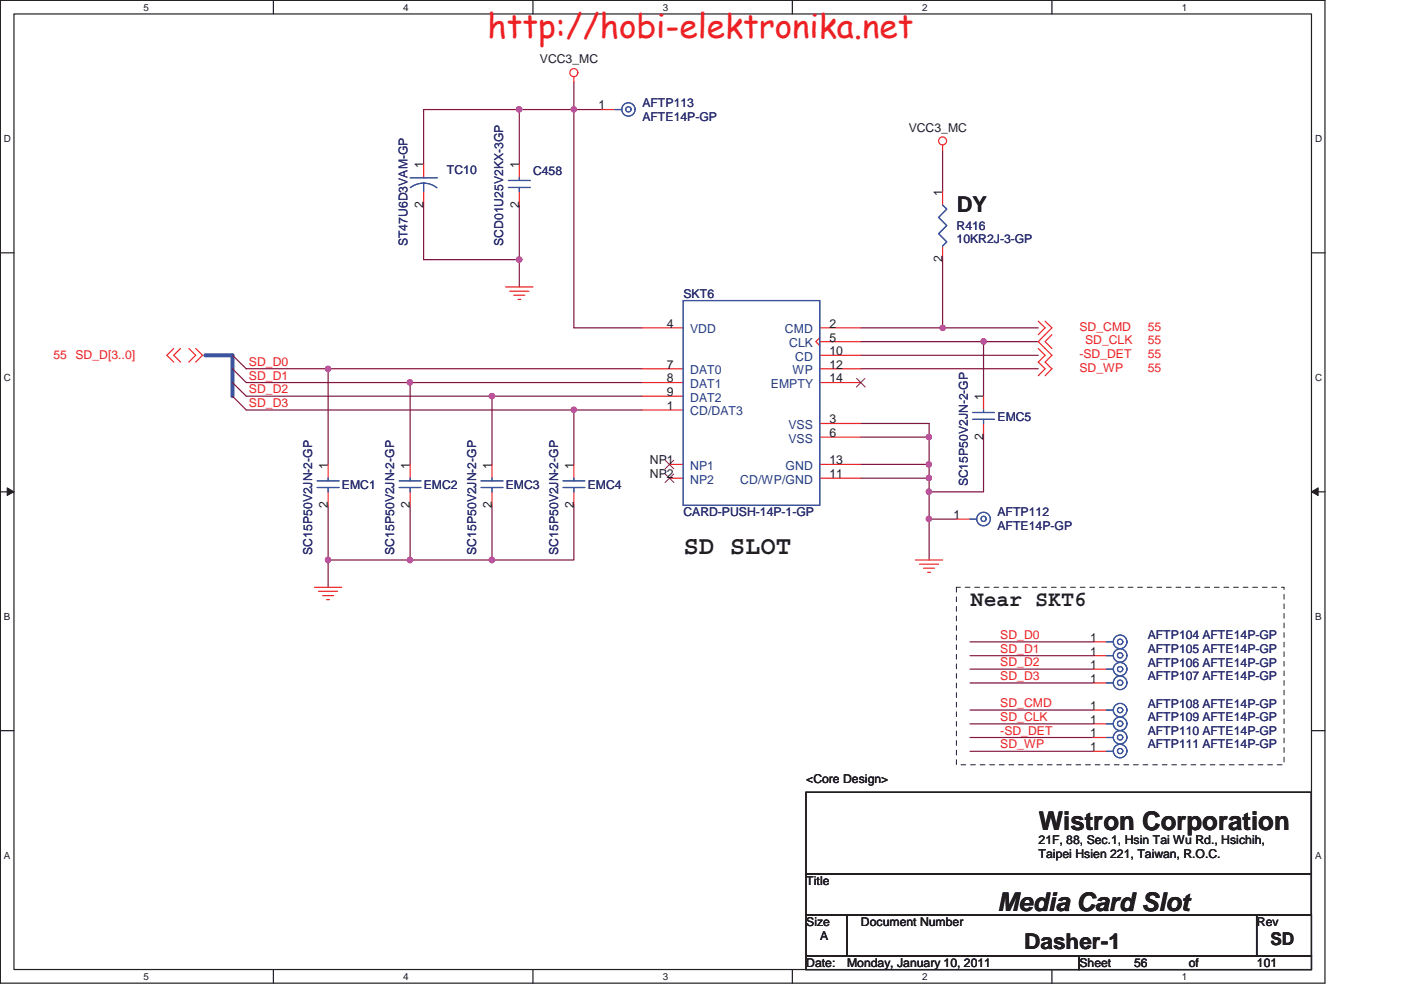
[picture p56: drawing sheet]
<svg xmlns="http://www.w3.org/2000/svg" width="297mm" height="210mm" viewBox="0 0 297 210" stroke-linecap="round" stroke-linejoin="round" font-family="sans-serif">
<defs><g id="words">
<text font-size="7.1" fill="#ed2024" x="103.3" y="8.1">http://hobi-elektronika.net</text>
<g font-size="5.5" fill="#231f20">
<text x="144.9" y="117.5">SD SLOT</text>
<text x="220.2" y="176">Wistron Corporation</text>
<text x="211.5" y="193.3">Media Card Slot</text>
</g>
<g font-size="4.6" fill="#231f20">
<text x="202.9" y="44.9">DY</text>
<text x="205.7" y="128.4">Near SKT6</text>
<text x="217.2" y="201.3">Dasher-1</text>
</g>
<text font-size="3.7" fill="#231f20" x="269.3" y="200.5">SD</text>
<g font-size="2.6" fill="#231f20">
<text x="114.5" y="13.4">VCC3_MC</text>
<text x="126.9" y="23.2">1</text>
<text x="192.7" y="27.9">VCC3_MC</text>
<text x="89.8" y="35.7" transform="rotate(-90 89.8 35.7)">1</text>
<text x="110.1" y="35.7" transform="rotate(-90 110.1 35.7)">1</text>
<text x="199.8" y="41.5" transform="rotate(-90 199.8 41.5)">1</text>
<text x="89.8" y="44.1" transform="rotate(-90 89.8 44.1)">2</text>
<text x="110.1" y="44.1" transform="rotate(-90 110.1 44.1)">2</text>
<text x="199.8" y="55.7" transform="rotate(-90 199.8 55.7)">2</text>
<text x="141.4" y="69.5">4</text>
<text x="175.8" y="69.5">2</text>
<text x="175.8" y="75.3">10</text>
<text x="175.9" y="72.4">5</text>
<text x="141.4" y="78.2">7</text>
<text x="141.4" y="81.1">8</text>
<text x="141.4" y="84">9</text>
<text x="175.8" y="78.2">12</text>
<text x="175.8" y="81.1">14</text>
<text x="141.4" y="86.9">1</text>
<text x="175.8" y="89.8">3</text>
<text x="208.5" y="84.9" transform="rotate(-90 208.5 84.9)">1</text>
<text x="175.8" y="92.6">6</text>
<text x="208.5" y="93.3" transform="rotate(-90 208.5 93.3)">2</text>
<text x="69.5" y="99.4" transform="rotate(-90 69.5 99.4)">1</text>
<text x="86.9" y="99.4" transform="rotate(-90 86.9 99.4)">1</text>
<text x="104.3" y="99.4" transform="rotate(-90 104.3 99.4)">1</text>
<text x="121.6" y="99.4" transform="rotate(-90 121.6 99.4)">1</text>
<text x="137.8" y="98.5">NP1</text>
<text x="137.8" y="101.4">NP2</text>
<text x="175.9" y="98.5">13</text>
<text x="175.9" y="101.4">11</text>
<text x="69.5" y="107.8" transform="rotate(-90 69.5 107.8)">2</text>
<text x="86.9" y="107.8" transform="rotate(-90 86.9 107.8)">2</text>
<text x="104.3" y="107.8" transform="rotate(-90 104.3 107.8)">2</text>
<text x="121.6" y="107.8" transform="rotate(-90 121.6 107.8)">2</text>
<text x="202.2" y="110.1">1</text>
<text x="231.1" y="136.1">1</text>
<text x="231.1" y="139">1</text>
<text x="231.1" y="141.9">1</text>
<text x="231.1" y="144.8">1</text>
<text x="231.1" y="153.5">1</text>
<text x="231.1" y="150.6">1</text>
<text x="231.1" y="159.3">1</text>
<text x="231.1" y="156.4">1</text>
<text x="170.9" y="166">&lt;Core Design&gt;</text>
<text x="220.2" y="179">21F, 88, Sec.1, Hsin Tai Wu Rd., Hsichih,</text>
<text x="220.2" y="182">Taipei Hsien 221, Taiwan, R.O.C.</text>
<text x="170.9" y="187.7">Title</text>
<text x="170.9" y="196.4">Size</text>
<text x="182.5" y="196.4">Document Number</text>
<text x="266.5" y="196.4">Rev</text>
<text x="173.9" y="199.3">A</text>
<text x="170.9" y="205.1">Date:</text>
<text x="179.6" y="205.1">Monday, January 10, 2011</text>
<text x="228.9" y="205.1">Sheet</text>
<text x="240.5" y="205.1">56</text>
<text x="252" y="205.1">of</text>
<text x="266.5" y="205.1">101</text>
</g>
<g font-size="2.6" fill="#2d2d72">
<text x="136.2" y="22.6">AFTP113</text>
<text x="136.2" y="25.6">AFTE14P-GP</text>
<text x="94.8" y="36.9">TC10</text>
<text x="113" y="37.1">C458</text>
<text x="86.4" y="52.2" transform="rotate(-90 86.4 52.2)">ST47U6D3VAM-GP</text>
<text x="106.7" y="52.2" transform="rotate(-90 106.7 52.2)">SCD01U25V2KX-3GP</text>
<text x="202.8" y="48.7">R416</text>
<text x="202.8" y="51.6">10KR2J-3-GP</text>
<text x="144.9" y="63.2">SKT6</text>
<text x="211.5" y="89.3">EMC5</text>
<text x="72.5" y="103.8">EMC1</text>
<text x="89.8" y="103.8">EMC2</text>
<text x="107.2" y="103.8">EMC3</text>
<text x="124.6" y="103.8">EMC4</text>
<text x="205.2" y="103.2" transform="rotate(-90 205.2 103.2)">SC15P50V2JN-2-GP</text>
<text x="144.9" y="109.5">CARD-PUSH-14P-1-GP</text>
<text x="211.5" y="109.5">AFTP112</text>
<text x="211.5" y="112.4">AFTE14P-GP</text>
<text x="66.2" y="117.7" transform="rotate(-90 66.2 117.7)">SC15P50V2JN-2-GP</text>
<text x="83.6" y="117.7" transform="rotate(-90 83.6 117.7)">SC15P50V2JN-2-GP</text>
<text x="100.9" y="117.7" transform="rotate(-90 100.9 117.7)">SC15P50V2JN-2-GP</text>
<text x="118.3" y="117.7" transform="rotate(-90 118.3 117.7)">SC15P50V2JN-2-GP</text>
<text x="243.3" y="135.6">AFTP104 AFTE14P-GP</text>
<text x="243.3" y="138.5">AFTP105 AFTE14P-GP</text>
<text x="243.3" y="141.4">AFTP106 AFTE14P-GP</text>
<text x="243.3" y="144.3">AFTP107 AFTE14P-GP</text>
<text x="243.3" y="152.9">AFTP109 AFTE14P-GP</text>
<text x="243.3" y="155.9">AFTP110 AFTE14P-GP</text>
<text x="243.3" y="150.1">AFTP108 AFTE14P-GP</text>
<text x="243.3" y="158.8">AFTP111 AFTE14P-GP</text>
</g>
<g font-size="2.6" fill="#1d437e">
<text x="146.3" y="70.7">VDD</text>
<text x="166.4" y="70.7">CMD</text>
<text x="167.3" y="73.7">CLK</text>
<text x="168.6" y="76.5">CD</text>
<text x="146.3" y="79.4">DAT0</text>
<text x="146.3" y="82.3">DAT1</text>
<text x="163.4" y="82.3">EMPTY</text>
<text x="168" y="79.4">WP</text>
<text x="146.3" y="88.1">CD/DAT3</text>
<text x="146.3" y="85.2">DAT2</text>
<text x="167.2" y="91">VSS</text>
<text x="167.2" y="93.9">VSS</text>
<text x="146.3" y="99.7">NP1</text>
<text x="166.5" y="99.7">GND</text>
<text x="146.3" y="102.6">NP2</text>
<text x="156.9" y="102.6">CD/WP/GND</text>
</g>
<g font-size="2.6" fill="#ec2426">
<text x="228.9" y="70.1">SD_CMD</text>
<text x="243.3" y="70.1">55</text>
<text x="11.3" y="76.2">55 SD_D[3..0]</text>
<text x="52.8" y="77.6">SD_D0</text>
<text x="228.9" y="76">-SD_DET</text>
<text x="230.1" y="73.1">SD_CLK</text>
<text x="243.3" y="76">55</text>
<text x="243.4" y="73.1">55</text>
<text x="52.8" y="80.5">SD_D1</text>
<text x="52.8" y="83.4">SD_D2</text>
<text x="228.9" y="78.8">SD_WP</text>
<text x="243.3" y="78.8">55</text>
<text x="52.8" y="86.4">SD_D3</text>
<text x="212.1" y="135.5">SD_D0</text>
<text x="212.1" y="138.5">SD_D1</text>
<text x="212.1" y="141.4">SD_D2</text>
<text x="212.1" y="144.3">SD_D3</text>
<text x="212.1" y="150">SD_CMD</text>
<text x="212.1" y="152.9">SD_CLK</text>
<text x="212.1" y="155.8">-SD_DET</text>
<text x="212.1" y="158.8">SD_WP</text>
</g>
<g font-size="2.1" fill="#231f20">
<text x="30.4" y="2.3">5</text>
<text x="85.5" y="2.3">4</text>
<text x="140.5" y="2.3">3</text>
<text x="195.5" y="2.3">2</text>
<text x="250.6" y="2.3">1</text>
<text x=".8" y="30.2">D</text>
<text x="278.9" y="30.2">D</text>
<text x=".8" y="80.9">C</text>
<text x="278.9" y="80.9">C</text>
<text x=".8" y="131.5">B</text>
<text x="278.9" y="131.5">B</text>
<text x=".8" y="182.2">A</text>
<text x="278.9" y="182.2">A</text>
<text x="30.4" y="207.9">5</text>
<text x="85.5" y="207.9">4</text>
<text x="140.5" y="207.9">3</text>
<text x="195.5" y="207.9">2</text>
<text x="250.6" y="207.9">1</text>
</g>
</g></defs>
<path d="M.1 .1h280.8v208.4h-280.8zM3 3h275.1v202.6h-275.1z" fill="none" stroke="#231f20" stroke-width=".25"/>
<g fill="#fff">
<path d="M30.4 .4h1.2v2.3h-1.2z"/>
<path d="M30.4 206h1.2v2.3h-1.2z"/>
</g>
<path d="M58 .1v2.9M58 205.6v2.9" fill="none" stroke="#231f20" stroke-width=".25"/>
<g fill="#fff">
<path d="M85.4 .4h1.2v2.3h-1.2z"/>
<path d="M85.4 206h1.2v2.3h-1.2z"/>
</g>
<path d="M113 .1v2.9M113 205.6v2.9" fill="none" stroke="#231f20" stroke-width=".25"/>
<g fill="#fff">
<path d="M140.5 .4h1.1v2.3h-1.1z"/>
<path d="M140.5 206h1.1v2.3h-1.1z"/>
</g>
<path d="M168 .1v2.9M168 205.6v2.9" fill="none" stroke="#231f20" stroke-width=".25"/>
<g fill="#fff">
<path d="M195.4 .4h1.2v2.3h-1.2z"/>
<path d="M195.4 206h1.2v2.3h-1.2z"/>
</g>
<path d="M223 .1v2.9M223 205.6v2.9" fill="none" stroke="#231f20" stroke-width=".25"/>
<g fill="#fff">
<path d="M250.5 .4h1.1v2.3h-1.1z"/>
<path d="M250.5 206h1.1v2.3h-1.1z"/>
<path d="M.8 28.3h1.5v2.3h-1.5z"/>
<path d="M278.8 28.3h1.4v2.3h-1.4z"/>
<path d="M.8 79h1.5v2.3h-1.5z"/>
<path d="M278.8 79h1.4v2.3h-1.4z"/>
</g>
<path d="M.1 53.6h2.9M278.1 53.6h2.8" fill="none" stroke="#231f20" stroke-width=".25"/>
<g fill="#fff">
<path d="M.8 129.6h1.4v2.3h-1.4z"/>
<path d="M278.8 129.6h1.3v2.3h-1.3z"/>
</g>
<path d="M.1 104.3h2.9M278.1 104.3h2.8" fill="none" stroke="#231f20" stroke-width=".25"/>
<path d="M1.5 103.5l1.5 .8-1.5 .8z" fill="#231f20"/>
<path d="M1.5 103.5l1.5 .8-1.5 .8z" fill="none" stroke="#231f20" stroke-width=".21"/>
<path d="M278.1 104.3l1.4-.8v1.6z" fill="#231f20"/>
<path d="M278.1 104.3l1.4-.8v1.6z" fill="none" stroke="#231f20" stroke-width=".21"/>
<g fill="#fff">
<path d="M.8 180.3h1.4v2.3h-1.4z"/>
<path d="M278.8 180.3h1.3v2.3h-1.3z"/>
</g>
<path d="M.1 155h2.9M278.1 155h2.8" fill="none" stroke="#231f20" stroke-width=".25"/>
<path d="M110.1 23.2h11.6M197 89.8v2.9M197 98.5v2.9" fill="none" stroke="#7f1542" stroke-width=".25"/>
<circle cx="196.9" cy="98.5" r=".56" fill="#b8529f"/>
<circle cx="196.9" cy="98.5" r=".56" fill="none" stroke="#b8529f" stroke-width=".25"/>
<path d="M197 110.1v8.7" fill="none" stroke="#7f1542" stroke-width=".25"/>
<circle cx="196.9" cy="110" r=".56" fill="#b8529f"/>
<circle cx="196.9" cy="110" r=".56" fill="none" stroke="#b8529f" stroke-width=".25"/>
<path d="M110.1 55.1v5.8M182.5 98.5h14.5M182.5 92.7h14.5" fill="none" stroke="#7f1542" stroke-width=".25"/>
<circle cx="110.1" cy="55.1" r=".57" fill="#b8529f"/>
<circle cx="110.1" cy="55.1" r=".57" fill="none" stroke="#b8529f" stroke-width=".25"/>
<path d="M110.1 23.2v11.6M182.5 78.2h37.6M208.5 72.5h11.6" fill="none" stroke="#7f1542" stroke-width=".25"/>
<circle cx="208.5" cy="72.4" r=".56" fill="#b8529f"/>
<circle cx="208.5" cy="72.4" r=".56" fill="none" stroke="#b8529f" stroke-width=".25"/>
<path d="M199.8 69.5h20.3" fill="none" stroke="#7f1542" stroke-width=".25"/>
<circle cx="199.9" cy="69.5" r=".56" fill="#b8529f"/>
<circle cx="199.9" cy="69.5" r=".56" fill="none" stroke="#b8529f" stroke-width=".25"/>
<path d="M121.7 23.2v46.3M182.5 75.4h37.6" fill="none" stroke="#7f1542" stroke-width=".25"/>
<circle cx="121.6" cy="23.2" r=".55" fill="#b8529f"/>
<circle cx="121.6" cy="23.2" r=".55" fill="none" stroke="#b8529f" stroke-width=".25"/>
<path d="M121.7 69.5h14.4M182.5 89.8h14.5M197 92.7v5.8M182.5 101.4h14.5" fill="none" stroke="#7f1542" stroke-width=".25"/>
<circle cx="196.9" cy="92.7" r=".56" fill="#b8529f"/>
<circle cx="196.9" cy="92.7" r=".56" fill="none" stroke="#b8529f" stroke-width=".25"/>
<path d="M121.7 17.4v5.8M199.8 31.9v8.7M199.8 55.1v14.4h-17.3M69.6 78.2h66.5" fill="none" stroke="#7f1542" stroke-width=".25"/>
<circle cx="69.5" cy="78.2" r=".55" fill="#b8529f"/>
<circle cx="69.5" cy="78.2" r=".55" fill="none" stroke="#b8529f" stroke-width=".25"/>
<path d="M87 81.1h49.1" fill="none" stroke="#7f1542" stroke-width=".25"/>
<circle cx="86.9" cy="81.1" r=".55" fill="#b8529f"/>
<circle cx="86.9" cy="81.1" r=".55" fill="none" stroke="#b8529f" stroke-width=".25"/>
<path d="M104.3 84h31.8" fill="none" stroke="#7f1542" stroke-width=".25"/>
<circle cx="104.3" cy="84" r=".56" fill="#b8529f"/>
<circle cx="104.3" cy="84" r=".56" fill="none" stroke="#b8529f" stroke-width=".25"/>
<path d="M121.7 87h14.4" fill="none" stroke="#7f1542" stroke-width=".25"/>
<circle cx="121.7" cy="86.9" r=".55" fill="#b8529f"/>
<circle cx="121.7" cy="86.9" r=".55" fill="none" stroke="#b8529f" stroke-width=".25"/>
<path d="M43.5 75.4h5.8v8.6" fill="none" stroke="#3a53a4" stroke-width=".85"/>
<path d="M89.8 23.2h20.3" fill="none" stroke="#7f1542" stroke-width=".25"/>
<circle cx="110.1" cy="23.2" r=".57" fill="#b8529f"/>
<circle cx="110.1" cy="23.2" r=".57" fill="none" stroke="#b8529f" stroke-width=".25"/>
<path d="M89.8 23.2v11.6M89.8 43.5v11.6h20.3v-11.6M197 104.3v5.8h5.8" fill="none" stroke="#7f1542" stroke-width=".25"/>
<circle cx="196.9" cy="104.3" r=".56" fill="#b8529f"/>
<circle cx="196.9" cy="104.3" r=".56" fill="none" stroke="#b8529f" stroke-width=".25"/>
<g fill="none" stroke="#7f1542" stroke-width=".25">
<path d="M121.7 23.2h5.8M52.2 78.2h17.4v20.3M52.2 81.1h34.8v17.4M52.2 87h69.5v11.5M52.2 84h52.1v14.5M69.6 107.2v11.6h17.4v-11.6M205.7 136.1h26M205.7 139.1h26M205.7 141.9h26M205.7 144.9h26M205.7 150.6h26M205.7 153.5h26"/>
<path d="M205.7 156.4h26M205.7 159.4h26"/>
</g>
<circle cx="69.5" cy="118.7" r=".56" fill="#b8529f"/>
<circle cx="69.5" cy="118.7" r=".56" fill="none" stroke="#b8529f" stroke-width=".25"/>
<path d="M69.6 118.8v5.8M104.3 107.2v11.6h-17.3" fill="none" stroke="#7f1542" stroke-width=".25"/>
<circle cx="86.9" cy="118.7" r=".56" fill="#b8529f"/>
<circle cx="86.9" cy="118.7" r=".56" fill="none" stroke="#b8529f" stroke-width=".25"/>
<path d="M121.7 107.2v11.6h-17.4" fill="none" stroke="#7f1542" stroke-width=".25"/>
<circle cx="104.3" cy="118.8" r=".57" fill="#b8529f"/>
<circle cx="104.3" cy="118.8" r=".57" fill="none" stroke="#b8529f" stroke-width=".25"/>
<path d="M182.5 72.5h26v11.5M208.5 92.7v11.6h-11.5v-2.9" fill="none" stroke="#7f1542" stroke-width=".25"/>
<circle cx="196.9" cy="101.4" r=".56" fill="#b8529f"/>
<circle cx="196.9" cy="101.4" r=".56" fill="none" stroke="#b8529f" stroke-width=".25"/>
<g fill="none" stroke="#ec2426" stroke-width=".25">
<path d="M121.7 16.3v1.1M89.8 34.8v2.9M110.1 34.8v2.9M127.5 23.2h2.9M199.8 30.8v1.1M89.8 40.6v2.9M110.1 40.6v2.9M199.8 40.6v2.9M199.8 52.2v2.9M36.8 73.9l-1.4 1.5 1.4 1.4M38.3 73.9l-1.5 1.5 1.5 1.4M40 73.9l1.5 1.5-1.5 1.4"/>
<path d="M41.5 73.9l1.4 1.5-1.4 1.4M107.2 60.9h5.8M108.1 61.8h4M108.9 62.6h2.4M109.8 63.5h.6M136.1 69.5h8.8M136.1 78.2h8.8M173.8 71.6l-.8 .9 .8 .8M173.8 69.5h8.7M173.8 72.5h8.7M173.8 78.2h8.7M173.8 75.4h8.7"/>
<path d="M220.1 68.1l1.5 1.4-1.5 1.5M220.1 73.9l1.5 1.5-1.5 1.4 1.5 1.4-1.5 1.5M221.6 68.1l1.4 1.4-2.9 3 2.9 2.9-1.4 1.4 1.4 1.4-1.4 1.5M223 71l-1.4 1.5 1.4 1.4M69.6 98.5v2.9M87 98.5v2.9M104.3 98.5v2.9M121.7 98.5v2.9M136.1 87h8.8M136.1 81.1h8.8M136.1 84h8.8M142 98.5h2.9"/>
<path d="M173.8 89.8h8.7M173.8 92.7h8.7M173.8 81.1h8.7M173.8 98.5h8.7M208.5 84v3M208.5 89.8v2.9M69.6 104.3v2.9M87 104.3v2.9M104.3 104.3v2.9M121.7 104.3v2.9M142 101.4h2.9M173.8 101.4h8.7"/>
<path d="M194.1 118.8h5.7M194.9 119.7h4.1M202.8 110.1h2.9M66.7 124.6h5.8M67.5 125.4h4.1M68.4 126.3h2.3M69.3 127.2h.5M195.8 120.5h2.3M196.7 121.4h.6M231.7 139.1h2.9M231.7 136.1h2.9M231.7 159.4h2.9"/>
<path d="M231.7 153.5h2.9M231.7 144.9h2.9M231.7 156.4h2.9M231.7 150.6h2.9M231.7 141.9h2.9"/>
<circle cx="121.7" cy="15.4" r=".86"/>
<circle cx="199.8" cy="29.9" r=".85"/>
</g>
<path d="M49.3 75.4l2.9 2.8M49.3 78.2l2.9 2.9M49.3 81.1l2.9 2.9M49.3 84l2.9 3" fill="none" stroke="#7f1542" stroke-width=".25"/>
<path d="M170.9 168h107.1v17.4h-107.1zM170.9 185.4h107.1v8.7h-107.1zM170.9 194.1h8.7v8.7h-8.7zM179.6 194.1h86.8v8.7h-86.8zM266.5 194.1h11.6v8.7h-11.6zM170.9 202.8h57.9v2.9h-57.9zM228.8 202.8h49.3v2.9h-49.3z" fill="none" stroke="#231f20" stroke-width=".25"/>
<path d="M202.8 124.6h69.4v37.6h-69.4z" fill="none" stroke="#231f20" stroke-width=".21" stroke-dasharray="1 1 1 1 1 1 1 1"/>
<g fill="none" stroke="#3a53a4" stroke-width=".25">
<path d="M87 37.7h5.7M87 39.8l1.3-.7 1.6-.3 1.4 .3 1.3 .7M89.8 38.8v1.8M107.8 38.3h4.6M107.8 39.8h4.6M110.1 37.7v.6M110.1 39.8v.8M130.4 23.2h1.4M199.8 43.5l.9 .8-1.7 1.8 1.7 1.7-1.7 1.8 1.7 1.7-.9 .9M144.9 63.8h28.9v43.4h-28.9zM206.2 88.9h4.7M206.2 87.5h4.7"/>
<path d="M208.5 87v.5M208.5 88.9v.9M67.2 103.4h4.7M67.2 102h4.7M69.6 101.4v.6M69.6 103.4v.9M84.6 102h4.7M84.6 103.4h4.7M87 101.4v.6M87 103.4v.9M102 102h4.6M102 103.4h4.6"/>
<path d="M104.3 101.4v.6M104.3 103.4v.9M119.4 102h4.6M119.4 103.4h4.6M121.7 101.4v.6M121.7 103.4v.9M205.7 110.1h1.4M234.6 139.1h1.4M234.6 136.1h1.4M234.6 159.4h1.4M234.6 153.5h1.4M234.6 144.9h1.4"/>
<path d="M234.6 156.4h1.4M234.6 150.6h1.4M234.6 141.9h1.4"/>
<circle cx="133.2" cy="23.2" r="1.42"/>
<circle cx="133.3" cy="23.2" r=".56"/>
<circle cx="208.5" cy="110.1" r="1.44"/>
<circle cx="208.5" cy="110" r=".56"/>
<circle cx="237.5" cy="136.1" r=".57"/>
<circle cx="237.5" cy="139" r=".57"/>
<circle cx="237.5" cy="136.1" r="1.45"/>
<circle cx="237.5" cy="139" r="1.43"/>
<circle cx="237.5" cy="153.5" r=".57"/>
<circle cx="237.5" cy="144.8" r=".57"/>
<circle cx="237.5" cy="156.4" r=".57"/>
<circle cx="237.5" cy="144.8" r="1.45"/>
<circle cx="237.5" cy="141.9" r=".56"/>
<circle cx="237.5" cy="159.3" r=".56"/>
<circle cx="237.5" cy="150.6" r=".56"/>
<circle cx="237.5" cy="153.5" r="1.44"/>
<circle cx="237.5" cy="159.3" r="1.44"/>
<circle cx="237.5" cy="150.6" r="1.44"/>
<circle cx="237.5" cy="156.4" r="1.43"/>
<circle cx="237.5" cy="141.9" r="1.43"/>
</g>
<path d="M141 97.6l1.9 1.9M142.8 97.6l-1.8 1.9M181.6 80.3l1.8 1.8M183.4 80.3l-1.8 1.8M141 100.5l1.9 1.8M142.8 100.5l-1.8 1.8" fill="none" stroke="#7f431c" stroke-width=".21"/>
<circle cx="196.9" cy="98.5" r=".56" fill="#b8529f"/>
<circle cx="196.9" cy="98.5" r=".56" fill="none" stroke="#b8529f" stroke-width=".25"/>
<circle cx="196.9" cy="110" r=".56" fill="#b8529f"/>
<circle cx="196.9" cy="110" r=".56" fill="none" stroke="#b8529f" stroke-width=".25"/>
<circle cx="110.1" cy="55.1" r=".57" fill="#b8529f"/>
<circle cx="110.1" cy="55.1" r=".57" fill="none" stroke="#b8529f" stroke-width=".25"/>
<circle cx="208.5" cy="72.4" r=".56" fill="#b8529f"/>
<circle cx="208.5" cy="72.4" r=".56" fill="none" stroke="#b8529f" stroke-width=".25"/>
<circle cx="199.9" cy="69.5" r=".56" fill="#b8529f"/>
<circle cx="199.9" cy="69.5" r=".56" fill="none" stroke="#b8529f" stroke-width=".25"/>
<circle cx="121.6" cy="23.2" r=".55" fill="#b8529f"/>
<circle cx="121.6" cy="23.2" r=".55" fill="none" stroke="#b8529f" stroke-width=".25"/>
<circle cx="196.9" cy="92.7" r=".56" fill="#b8529f"/>
<circle cx="196.9" cy="92.7" r=".56" fill="none" stroke="#b8529f" stroke-width=".25"/>
<circle cx="69.5" cy="78.2" r=".55" fill="#b8529f"/>
<circle cx="69.5" cy="78.2" r=".55" fill="none" stroke="#b8529f" stroke-width=".25"/>
<circle cx="86.9" cy="81.1" r=".55" fill="#b8529f"/>
<circle cx="86.9" cy="81.1" r=".55" fill="none" stroke="#b8529f" stroke-width=".25"/>
<circle cx="104.3" cy="84" r=".56" fill="#b8529f"/>
<circle cx="104.3" cy="84" r=".56" fill="none" stroke="#b8529f" stroke-width=".25"/>
<circle cx="121.7" cy="86.9" r=".55" fill="#b8529f"/>
<circle cx="121.7" cy="86.9" r=".55" fill="none" stroke="#b8529f" stroke-width=".25"/>
<circle cx="110.1" cy="23.2" r=".57" fill="#b8529f"/>
<circle cx="110.1" cy="23.2" r=".57" fill="none" stroke="#b8529f" stroke-width=".25"/>
<circle cx="196.9" cy="104.3" r=".56" fill="#b8529f"/>
<circle cx="196.9" cy="104.3" r=".56" fill="none" stroke="#b8529f" stroke-width=".25"/>
<circle cx="69.5" cy="118.7" r=".56" fill="#b8529f"/>
<circle cx="69.5" cy="118.7" r=".56" fill="none" stroke="#b8529f" stroke-width=".25"/>
<circle cx="86.9" cy="118.7" r=".56" fill="#b8529f"/>
<circle cx="86.9" cy="118.7" r=".56" fill="none" stroke="#b8529f" stroke-width=".25"/>
<circle cx="104.3" cy="118.8" r=".57" fill="#b8529f"/>
<circle cx="104.3" cy="118.8" r=".57" fill="none" stroke="#b8529f" stroke-width=".25"/>
<circle cx="196.9" cy="101.4" r=".56" fill="#b8529f"/>
<circle cx="196.9" cy="101.4" r=".56" fill="none" stroke="#b8529f" stroke-width=".25"/>
<use href="#words"/>
</svg>
